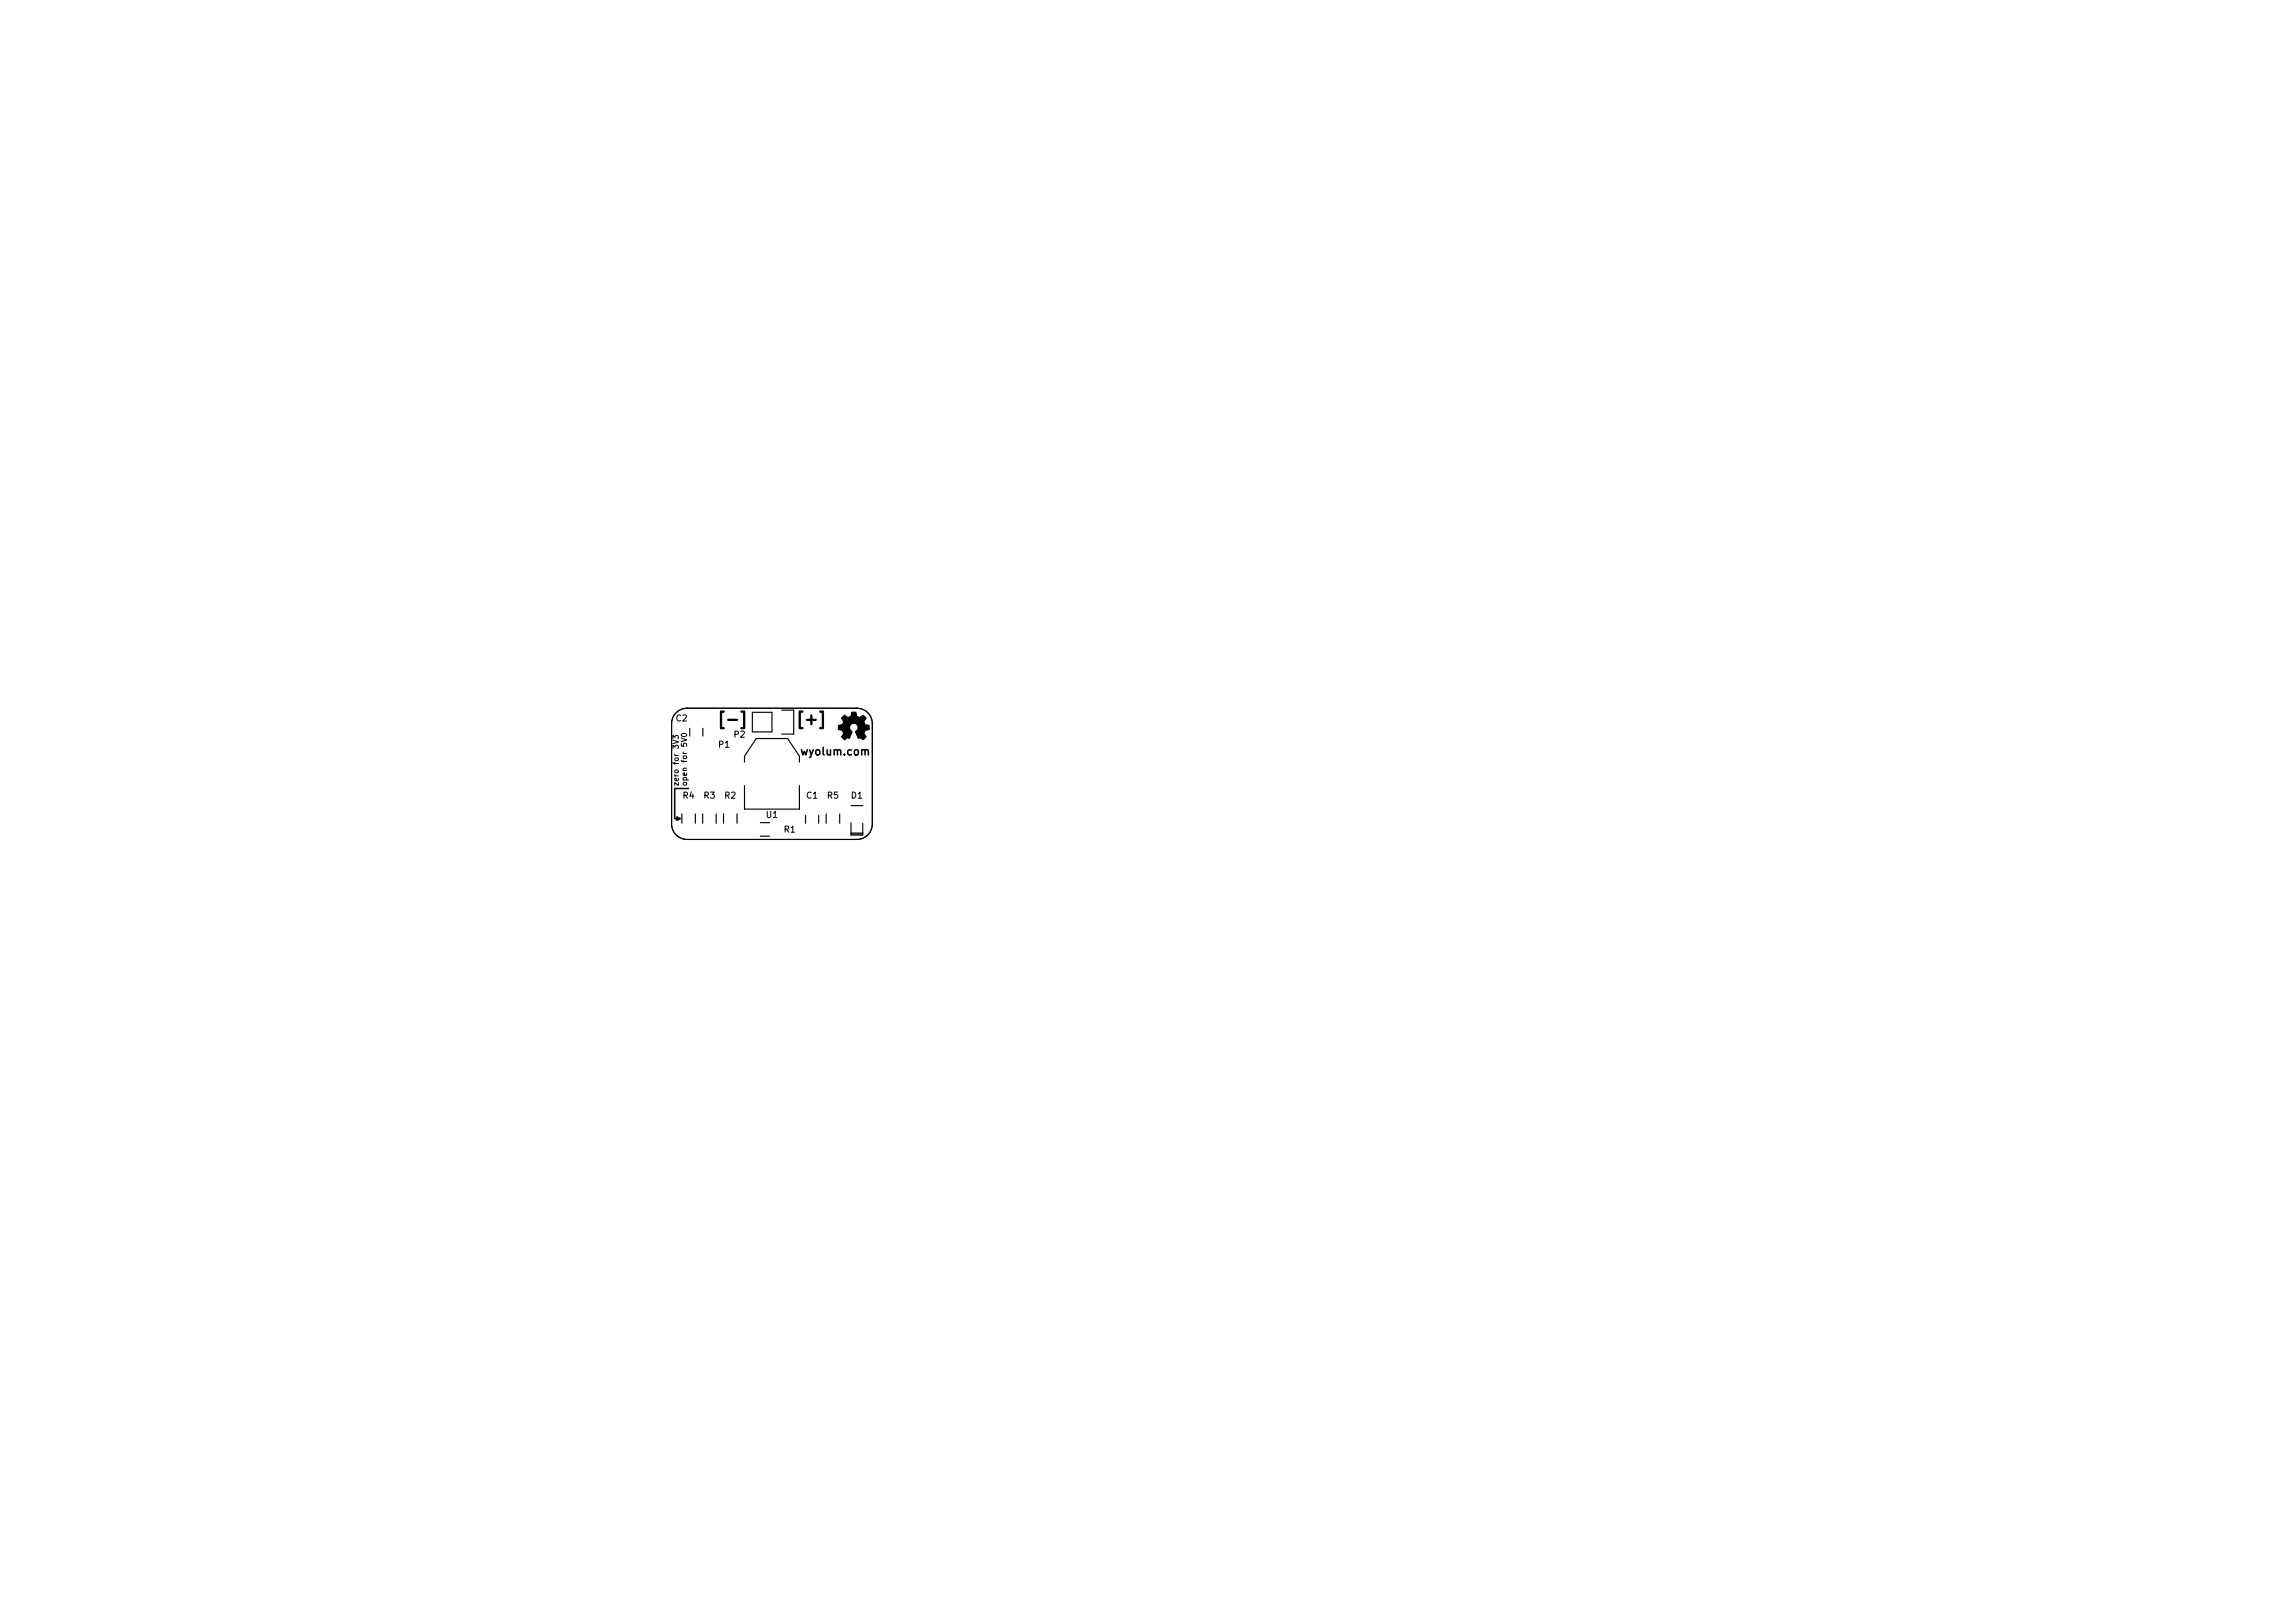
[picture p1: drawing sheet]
<svg xmlns="http://www.w3.org/2000/svg" width="297mm" height="210mm" viewBox="0 0 297 210" stroke-linecap="round" stroke-linejoin="round" font-family="sans-serif">
<defs><g id="words">
<g font-size="2.1">
<text x="93.9" y="93.9">[-]</text>
<text x="103.8" y="93.9">[+]</text>
</g>
<text font-size="1.4" x="104" y="97.8">wyolum.com</text>
<g font-size="1.1">
<text x="87.6" y="93.4">C2</text>
<text x="95.1" y="95.5">P2</text>
<text x="93.1" y="96.8">P1</text>
<text x="88.5" y="103.4">R4</text>
<text x="91.2" y="103.4">R3</text>
<text x="93.9" y="103.4">R2</text>
<text x="99.3" y="105.9">U1</text>
<text x="101.6" y="107.8">R1</text>
<text x="104.5" y="103.4">C1</text>
<text x="107.2" y="103.4">R5</text>
<text x="110.3" y="103.4">D1</text>
</g>
<g font-size="1">
<text x="87.9" y="101.8" transform="rotate(-90 87.9 101.8)">zero for 3V3</text>
<text x="89" y="101.8" transform="rotate(-90 89 101.8)">open for 5V0</text>
</g>
</g></defs>
<path d="M87.2 95.9l.7 .2-.7 .2M87.2 95.7v-.4l.2 .2 .1-.2h.3l.1 .1-.1 .3M87.6 92.3a2 2 0 0 1 1.4-.6h22a2 2 0 0 1 2 2v13a2 2 0 0 1-2 2h-22a2 2 0 0 1-2-2v-13a2 2 0 0 1 .6-1.4zM88.3 95.6l.7 .2-.7 .3M88.3 95.1a.34 .34 0 0 1 .4-.1 .34 .34 0 0 1 .2 .3 .34 .34 0 0 1-.4 .2 .34 .34 0 0 1-.2-.4z" fill="none" stroke="#000" stroke-width=".13"/>
<path d="M87.7 105.8l.4 .2-.4 .2zM89.2 102.1h-1.8v3.9h.7" fill="none" stroke="#000" stroke-width=".2"/>
<path d="M109.1 92.9a.25 .25 0 0 1 .2-.2 .25 .25 0 0 1 .3 .1l.2 .2 .2-.1a.64 .64 0 0 0 .3-.6h.4a.2 .2 0 0 1 .2 0 .2 .2 0 0 1 0 .2 .43 .43 0 0 0 .4 .4 .43 .43 0 0 0 .4-.2h.1l.3 .2a.19 .19 0 0 1 .1 .2 .19 .19 0 0 1-.1 .2 .43 .43 0 0 0-.1 .5 .43 .43 0 0 0 .5 .2h.1v.5l-.2 .1a.32 .32 0 0 0-.4 .2l-.1 .2 .2 .2a.27 .27 0 0 1 .1 .3 .27 .27 0 0 1-.3 .2l-.1 .1a.59 .59 0 0 0-.6-.2l-.4-.8a.57 .57 0 0 0 .2-.9 .57 .57 0 0 0-.9 0 .57 .57 0 0 0 .3 .9l-.4 .9-.1-.1a.25 .25 0 0 0-.4 .2 .34 .34 0 0 1-.5-.3v-.1a.51 .51 0 0 0 .2-.6 .51 .51 0 0 0-.6-.3v-.5a.6 .6 0 0 0 .7-.5l-.2-.3a.16 .16 0 0 1-.1-.2 .16 .16 0 0 1 .1-.1z" fill="#000" stroke="#000" stroke-width=".13"/>
<g fill="none" stroke="#000" stroke-width=".15">
<path d="M87.6 92.3a2 2 0 0 1 1.4-.6h22a2 2 0 0 1 2 2v13a2 2 0 0 1-2 2h-22a2 2 0 0 1-2-2v-13a2 2 0 0 1 .6-1.4zM89.4 94.3v1M91.1 94.3v1M96.4 98.7v-.7l1.6-2.3h4l1.6 2.3v.7M97.5 92.3h2.5v2.5h-2.5zM101.3 92h1.5v3.1h-1.5M88.3 105.4v1.2M90.1 105.4v1.2M91 105.4v1.2M92.8 105.4v1.2M93.7 105.4v1.2M95.5 105.4v1.2"/>
<path d="M96.4 101.8v3h7.2v-3M98.5 106.6h1.2M98.5 108.3h1.2M104.4 105.6v1M106.1 105.6v1M107 105.4v1.2M108.8 105.4v1.2M110.2 104.4h1.6M110.2 106.6v1.6h1.6v-1.5M110.2 108.1h1.6M110.2 107.9h1.6"/>
</g>
<use href="#words"/>
</svg>
